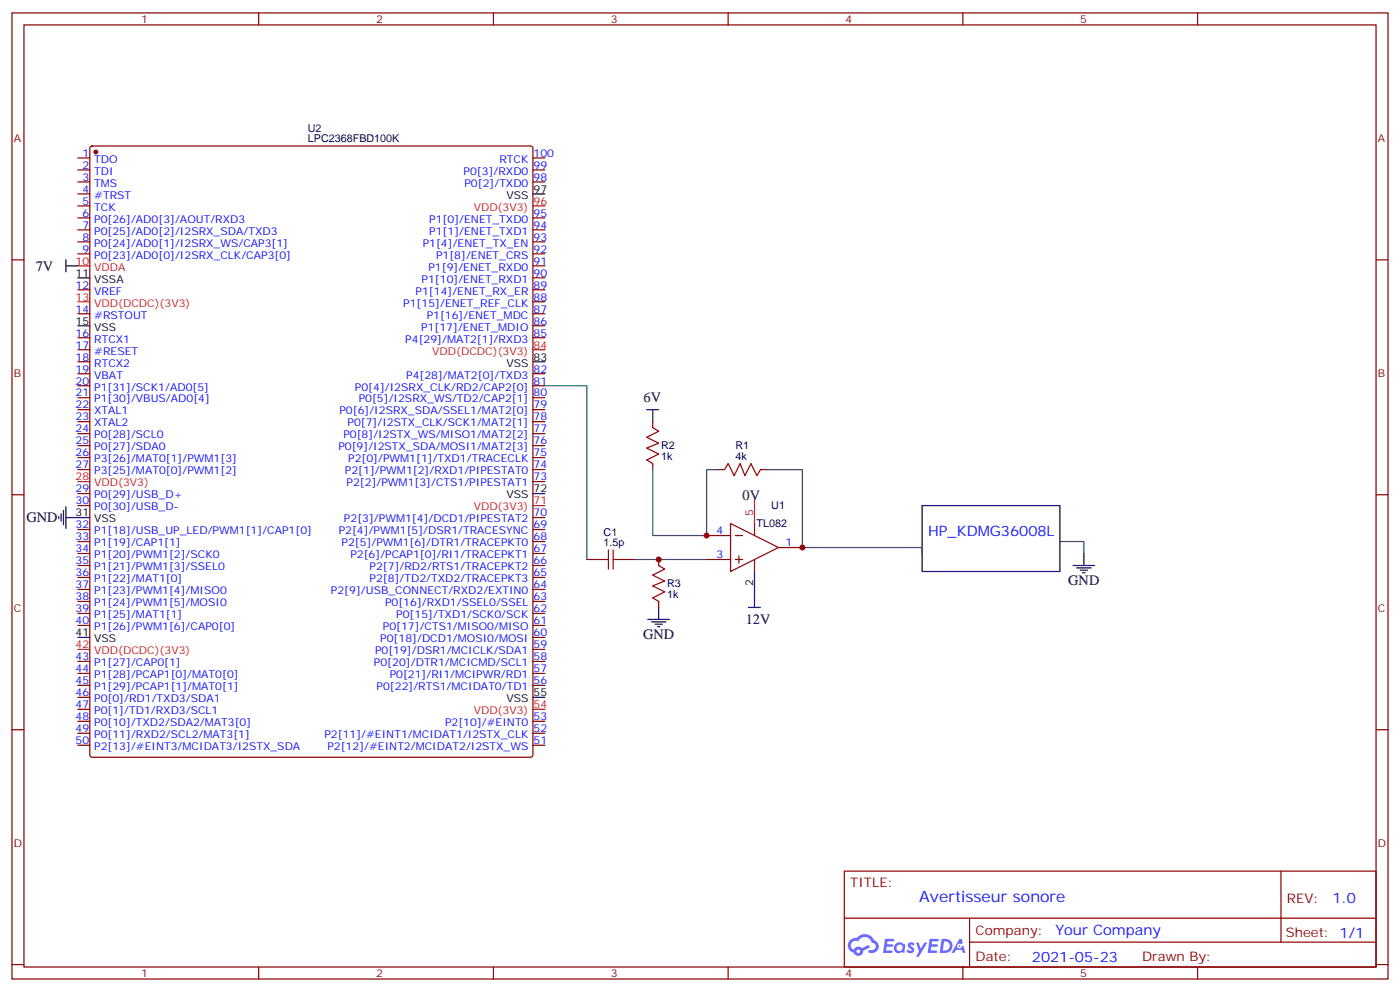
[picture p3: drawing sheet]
<svg xmlns="http://www.w3.org/2000/svg" width="412mm" height="292mm" viewBox="0 0 412 292" stroke-linecap="round" stroke-linejoin="round" font-family="sans-serif">
<defs><g id="words">
<text font-size="4.6" fill="#00f" x="270.8" y="265.4">Avertisseur sonore</text>
<g font-size="4.2">
<text x="10.5" y="79.7">7V</text>
<text x="189.6" y="118.4">6V</text>
<text x="218.7" y="147">0V</text>
<text x="7.8" y="153.7">GND</text>
<text x="314.7" y="172.1">GND</text>
<text x="219.7" y="183.7">12V</text>
<text x="189.4" y="188">GND</text>
</g>
<g font-size="4.2" fill="#00f">
<text x="273.4" y="157.6">HP_KDMG36008L</text>
<text x="392.5" y="265.7">1.0</text>
<text x="310.9" y="275.2">Your Company</text>
<text x="304" y="283">2021-05-23</text>
</g>
<g font-size="3.9" fill="#800">
<text x="250.5" y="261">TITLE:</text>
<text x="379.1" y="265.7">REV:</text>
<text x="287.4" y="275.2">Company:</text>
<text x="378.7" y="275.8">Sheet: 1/1</text>
<text x="287.4" y="282.9">Date:</text>
<text x="336.4" y="282.9">Drawn By:</text>
</g>
<g font-size="3.2" fill="#800">
<text x="41.6" y="6.8">1</text>
<text x="110.8" y="6.8">2</text>
<text x="179.9" y="6.8">3</text>
<text x="249.1" y="6.8">4</text>
<text x="318.2" y="6.8">5</text>
<text x="4.1" y="41.9">A</text>
<text x="405.9" y="41.9">A</text>
<text x="4.1" y="111.1">B</text>
<text x="405.9" y="111.1">B</text>
<text x="4.1" y="180.2">C</text>
<text x="405.9" y="180.2">C</text>
<text x="4.1" y="249.3">D</text>
<text x="405.9" y="249.3">D</text>
<text x="41.6" y="287.6">1</text>
<text x="110.8" y="287.6">2</text>
<text x="179.9" y="287.6">3</text>
<text x="249.1" y="287.6">4</text>
<text x="318.2" y="287.6">5</text>
</g>
<g font-size="3.2" fill="#000080">
<text x="90.7" y="41.9">LPC2368FBD100K</text>
<text x="90.7" y="38.7">U2</text>
<text x="194.7" y="135.5">1k</text>
<text x="194.7" y="132.3">R2</text>
<text x="216.6" y="135.4">4k</text>
<text x="216.6" y="132.2">R1</text>
<text x="227.2" y="149.9">U1</text>
<text x="222.9" y="155.2">TL082</text>
<text x="177.8" y="160.8">1.5p</text>
<text x="177.8" y="157.6">C1</text>
<text x="196.5" y="172.9">R3</text>
<text x="196.5" y="176.1">1k</text>
</g>
<g font-size="3.2" fill="#00f">
<text x="24.3" y="46.1">1</text>
<text x="27.8" y="47.9">TDO</text>
<text x="147.1" y="47.9">RTCK</text>
<text x="157.2" y="46.1">100</text>
<text x="24.3" y="49.7">2</text>
<text x="24.3" y="53.2">3</text>
<text x="27.8" y="51.4">TDI</text>
<text x="136.6" y="51.4">P0[3]/RXD0</text>
<text x="157.2" y="53.2">98</text>
<text x="157.2" y="49.7">99</text>
<text x="24.3" y="56.7">4</text>
<text x="27.8" y="55">TMS</text>
<text x="27.8" y="58.5">#TRST</text>
<text x="136.8" y="55">P0[2]/TXD0</text>
<text x="24.3" y="60.3">5</text>
<text x="24.3" y="63.8">6</text>
<text x="27.8" y="62">TCK</text>
<text x="27.8" y="65.5">P0[26]/AD0[3]/AOUT/RXD3</text>
<text x="126.5" y="65.5">P1[0]/ENET_TXD0</text>
<text x="157.2" y="63.8">95</text>
<text x="24.3" y="67.3">7</text>
<text x="24.3" y="70.8">8</text>
<text x="27.8" y="69.1">P0[25]/AD0[2]/I2SRX_SDA/TXD3</text>
<text x="126.5" y="69.1">P1[1]/ENET_TXD1</text>
<text x="157.2" y="70.8">93</text>
<text x="157.2" y="67.3">94</text>
<text x="24.3" y="74.4">9</text>
<text x="27.8" y="72.6">P0[24]/AD0[1]/I2SRX_WS/CAP3[1]</text>
<text x="27.8" y="76.1">P0[23]/AD0[0]/I2SRX_CLK/CAP3[0]</text>
<text x="124.5" y="72.6">P1[4]/ENET_TX_EN</text>
<text x="128.5" y="76.1">P1[8]/ENET_CRS</text>
<text x="157.2" y="77.9">91</text>
<text x="157.2" y="74.4">92</text>
<text x="124.2" y="83.2">P1[10]/ENET_RXD1</text>
<text x="126.2" y="79.7">P1[9]/ENET_RXD0</text>
<text x="157.2" y="81.4">90</text>
<text x="22.2" y="84.9">12</text>
<text x="27.8" y="86.7">VREF</text>
<text x="122.4" y="86.7">P1[14]/ENET_RX_ER</text>
<text x="157.2" y="88.5">88</text>
<text x="157.2" y="84.9">89</text>
<text x="22.2" y="92">14</text>
<text x="27.8" y="93.8">#RSTOUT</text>
<text x="118.8" y="90.2">P1[15]/ENET_REF_CLK</text>
<text x="125.7" y="93.8">P1[16]/ENET_MDC</text>
<text x="157.2" y="95.5">86</text>
<text x="157.2" y="92">87</text>
<text x="22.2" y="99.1">16</text>
<text x="27.8" y="100.8">RTCX1</text>
<text x="119.4" y="100.8">P4[29]/MAT2[1]/RXD3</text>
<text x="124.1" y="97.3">P1[17]/ENET_MDIO</text>
<text x="157.2" y="99.1">85</text>
<text x="22.2" y="102.6">17</text>
<text x="22.2" y="106.1">18</text>
<text x="27.8" y="104.4">#RESET</text>
<text x="27.8" y="107.9">RTCX2</text>
<text x="22.2" y="109.6">19</text>
<text x="22.2" y="113.2">20</text>
<text x="27.8" y="111.4">VBAT</text>
<text x="119.6" y="111.4">P4[28]/MAT2[0]/TXD3</text>
<text x="157.2" y="113.2">81</text>
<text x="157.2" y="109.6">82</text>
<text x="22.2" y="116.7">21</text>
<text x="27.8" y="114.9">P1[31]/SCK1/AD0[5]</text>
<text x="27.8" y="118.5">P1[30]/VBUS/AD0[4]</text>
<text x="104.5" y="114.9">P0[4]/I2SRX_CLK/RD2/CAP2[0]</text>
<text x="105.7" y="118.5">P0[5]/I2SRX_WS/TD2/CAP2[1]</text>
<text x="157.2" y="116.7">80</text>
<text x="22.2" y="120.2">22</text>
<text x="22.2" y="123.8">23</text>
<text x="27.8" y="122">XTAL1</text>
<text x="27.8" y="125.5">XTAL2</text>
<text x="100" y="122">P0[6]/I2SRX_SDA/SSEL1/MAT2[0]</text>
<text x="102.4" y="125.5">P0[7]/I2STX_CLK/SCK1/MAT2[1]</text>
<text x="157.2" y="123.8">78</text>
<text x="157.2" y="120.2">79</text>
<text x="22.2" y="127.3">24</text>
<text x="22.2" y="130.8">25</text>
<text x="27.8" y="129">P0[28]/SCL0</text>
<text x="101.2" y="129">P0[8]/I2STX_WS/MISO1/MAT2[2]</text>
<text x="157.2" y="130.8">76</text>
<text x="157.2" y="127.3">77</text>
<text x="22.2" y="134.3">26</text>
<text x="22.2" y="137.9">27</text>
<text x="27.8" y="132.6">P0[27]/SDA0</text>
<text x="27.8" y="136.1">P3[26]/MAT0[1]/PWM1[3]</text>
<text x="99.7" y="132.6">P0[9]/I2STX_SDA/MOSI1/MAT2[3]</text>
<text x="102.6" y="136.1">P2[0]/PWM1[1]/TXD1/TRACECLK</text>
<text x="157.2" y="137.9">74</text>
<text x="157.2" y="134.3">75</text>
<text x="27.8" y="139.6">P3[25]/MAT0[0]/PWM1[2]</text>
<text x="101.6" y="139.6">P2[1]/PWM1[2]/RXD1/PIPESTAT0</text>
<text x="102.1" y="143.2">P2[2]/PWM1[3]/CTS1/PIPESTAT1</text>
<text x="157.2" y="141.4">73</text>
<text x="22.2" y="144.9">29</text>
<text x="22.2" y="148.4">30</text>
<text x="27.8" y="146.7">P0[29]/USB_D+</text>
<text x="22.2" y="155.5">32</text>
<text x="27.8" y="150.2">P0[30]/USB_D-</text>
<text x="101.3" y="153.7">P2[3]/PWM1[4]/DCD1/PIPESTAT2</text>
<text x="157.2" y="155.5">69</text>
<text x="157.2" y="152">70</text>
<text x="22.2" y="159">33</text>
<text x="27.8" y="157.3">P1[18]/USB_UP_LED/PWM1[1]/CAP1[0]</text>
<text x="27.8" y="160.8">P1[19]/CAP1[1]</text>
<text x="99.8" y="157.3">P2[4]/PWM1[5]/DSR1/TRACESYNC</text>
<text x="100.6" y="160.8">P2[5]/PWM1[6]/DTR1/TRACEPKT0</text>
<text x="157.2" y="159">68</text>
<text x="211.1" y="157.3">4</text>
<text x="231.4" y="160.8">1</text>
<text x="22.2" y="162.6">34</text>
<text x="22.2" y="166.1">35</text>
<text x="27.8" y="164.3">P1[20]/PWM1[2]/SCK0</text>
<text x="27.8" y="167.9">P1[21]/PWM1[3]/SSEL0</text>
<text x="103.2" y="164.3">P2[6]/PCAP1[0]/RI1/TRACEPKT1</text>
<text x="108.9" y="167.9">P2[7]/RD2/RTS1/TRACEPKT2</text>
<text x="157.2" y="166.1">66</text>
<text x="157.2" y="162.6">67</text>
<text x="211.1" y="164.3">3</text>
<text x="22.2" y="169.6">36</text>
<text x="22.2" y="173.1">37</text>
<text x="27.8" y="171.4">P1[22]/MAT1[0]</text>
<text x="108.9" y="171.4">P2[8]/TD2/TXD2/TRACEPKT3</text>
<text x="157.2" y="173.1">64</text>
<text x="157.2" y="169.6">65</text>
<text x="22.2" y="176.7">38</text>
<text x="27.8" y="174.9">P1[23]/PWM1[4]/MISO0</text>
<text x="27.8" y="178.4">P1[24]/PWM1[5]/MOSI0</text>
<text x="97.5" y="174.9">P2[9]/USB_CONNECT/RXD2/EXTIN0</text>
<text x="113.4" y="178.4">P0[16]/RXD1/SSEL0/SSEL</text>
<text x="157.2" y="176.7">63</text>
<text x="22.2" y="180.2">39</text>
<text x="22.2" y="183.7">40</text>
<text x="27.8" y="182">P1[25]/MAT1[1]</text>
<text x="27.8" y="185.5">P1[26]/PWM1[6]/CAP0[0]</text>
<text x="112.8" y="185.5">P0[17]/CTS1/MISO0/MISO</text>
<text x="116.7" y="182">P0[15]/TXD1/SCK0/SCK</text>
<text x="157.2" y="183.7">61</text>
<text x="157.2" y="180.2">62</text>
<text x="112" y="189">P0[18]/DCD1/MOSI0/MOSI</text>
<text x="157.2" y="190.8">59</text>
<text x="157.2" y="187.3">60</text>
<text x="22.2" y="194.3">43</text>
<text x="22.2" y="197.8">44</text>
<text x="27.8" y="196.1">P1[27]/CAP0[1]</text>
<text x="110.2" y="196.1">P0[20]/DTR1/MCICMD/SCL1</text>
<text x="110.5" y="192.5">P0[19]/DSR1/MCICLK/SDA1</text>
<text x="157.2" y="197.8">57</text>
<text x="157.2" y="194.3">58</text>
<text x="22.2" y="201.4">45</text>
<text x="27.8" y="199.6">P1[28]/PCAP1[0]/MAT0[0]</text>
<text x="27.8" y="203.1">P1[29]/PCAP1[1]/MAT0[1]</text>
<text x="110.9" y="203.1">P0[22]/RTS1/MCIDAT0/TD1</text>
<text x="114.8" y="199.6">P0[21]/RI1/MCIPWR/RD1</text>
<text x="157.2" y="201.4">56</text>
<text x="22.2" y="204.9">46</text>
<text x="22.2" y="208.4">47</text>
<text x="27.8" y="206.7">P0[0]/RD1/TXD3/SDA1</text>
<text x="22.2" y="211.9">48</text>
<text x="22.2" y="215.5">49</text>
<text x="27.8" y="210.2">P0[1]/TD1/RXD3/SCL1</text>
<text x="27.8" y="213.7">P0[10]/TXD2/SDA2/MAT3[0]</text>
<text x="131.1" y="213.7">P2[10]/#EINT0</text>
<text x="157.2" y="215.5">52</text>
<text x="157.2" y="211.9">53</text>
<text x="22.2" y="219">50</text>
<text x="27.8" y="217.2">P0[11]/RXD2/SCL2/MAT3[1]</text>
<text x="27.8" y="220.8">P2[13]/#EINT3/MCIDAT3/I2STX_SDA</text>
<text x="95.6" y="217.2">P2[11]/#EINT1/MCIDAT1/I2STX_CLK</text>
<text x="96.4" y="220.8">P2[12]/#EINT2/MCIDAT2/I2STX_WS</text>
<text x="157.2" y="219">51</text>
</g>
<g font-size="3.2">
<text x="149.2" y="58.5">VSS</text>
<text x="157.2" y="56.7">97</text>
<text x="22.2" y="81.4">11</text>
<text x="27.8" y="83.2">VSSA</text>
<text x="22.2" y="95.5">15</text>
<text x="27.8" y="97.3">VSS</text>
<text x="149.2" y="107.9">VSS</text>
<text x="157.2" y="106.1">83</text>
<text x="149.2" y="146.7">VSS</text>
<text x="157.2" y="144.9">72</text>
<text x="22.2" y="152">31</text>
<text x="27.8" y="153.7">VSS</text>
<text x="221.9" y="172.3" transform="rotate(-90 221.9 172.3)">2</text>
<text x="22.2" y="187.3">41</text>
<text x="27.8" y="189">VSS</text>
<text x="149.2" y="206.7">VSS</text>
<text x="157.2" y="204.9">55</text>
</g>
<g font-size="3.2" fill="#f00">
<text x="139.5" y="62">VDD(3V3)</text>
<text x="157.2" y="60.3">96</text>
<text x="22.2" y="77.9">10</text>
<text x="27.8" y="79.7">VDDA</text>
<text x="22.2" y="88.5">13</text>
<text x="27.8" y="90.2">VDD(DCDC)(3V3)</text>
<text x="127.3" y="104.4">VDD(DCDC)(3V3)</text>
<text x="157.2" y="102.6">84</text>
<text x="22.2" y="141.4">28</text>
<text x="27.8" y="143.2">VDD(3V3)</text>
<text x="157.2" y="148.4">71</text>
<text x="139.5" y="150.2">VDD(3V3)</text>
<text x="221.9" y="152" transform="rotate(-90 221.9 152)">5</text>
<text x="22.2" y="190.8">42</text>
<text x="27.8" y="192.5">VDD(DCDC)(3V3)</text>
<text x="157.2" y="208.4">54</text>
<text x="139.5" y="210.2">VDD(3V3)</text>
</g>
</g></defs>
<g fill="none" stroke="#870000" stroke-width=".35">
<path d="M3.5 3.8h405.4v284.3h-405.4zM7.1 7.3h398.2v277.3h-398.2zM76.2 3.8v3.5M145.3 3.8v3.5M214.5 3.8v3.5M283.6 3.8v3.5M352.8 3.8v3.5M3.5 76.5h3.6M405.3 76.5h3.6M3.5 145.6h3.6M405.3 145.6h3.6M3.5 214.8h3.6"/>
<path d="M405.3 214.8h3.6M248.7 256.4h156.6v28.2h-156.6zM377.3 256.4v20.9M248.7 270.2h156.5M285.6 277.3h119.6M285.6 270.2v14.2M3.5 283.9h3.6M76.2 284.6v3.5M145.3 284.6v3.5M214.5 284.6v3.5M283.6 284.6v3.5M352.8 284.6v3.5"/>
<path d="M405.3 283.9h3.6"/>
</g>
<g fill="#5487ff">
<path d="M267.7 277.6a1.22 1.22 0 0 1 1.7 .2l-.4 .6a.47 .47 0 0 0-.3-.4 .47 .47 0 0 0-.5 .2l.1 .2a1.14 1.14 0 0 1 .8 1.8 1.14 1.14 0 0 1-1.9 0l-.2-.2 .5-.6 .7 .5a.29 .29 0 0 0 .3-.3 .29 .29 0 0 0-.2-.3 1.04 1.04 0 0 1-.6-1.7z"/>
<path d="M260.7 276.3h2.4l.3 .2-.2 .5-1.8 .1-.1 .8h1.5l.3 .4-.3 .4h-1.6l-.2 1.1h1.7l.2 .3-.2 .3-2.6 .1z"/>
<path d="M273.8 276.3h2.4l.3 .2-.1 .5-1.8 .1-.2 .8h1.6l.3 .4-.4 .4h-1.6l-.1 1.1h1.7l.2 .3-.2 .3-2.6 .1z"/>
<path d="M282.6 276.3h.7l.3 1.3-.6 .3a.69 .69 0 0 0-1 .3 .69 .69 0 0 0 .4 .9 .69 .69 0 0 0 .9-.6l.5-.2 .6 2.2h-.8l-.2-.9h-1.8l-.5 .9h-.8z"/>
<path d="M269.8 277.4h.8l.6 1.8 1.1-1.8h.9l-2.6 4.2h-.8l.9-1.5z"/>
<path d="M277.4 276.3l-.6 4.2h1.3a2.11 2.11 0 0 0 2.5-2.1 2.11 2.11 0 0 0-2.5-2.1zM278.1 277.1a1.39 1.39 0 0 1 1.7 1.4 1.39 1.39 0 0 1-1.8 1.3h-.3z"/>
<path d="M263.7 277.9a1.54 1.54 0 0 0-.1 2.2 1.54 1.54 0 0 0 2.2 .1l.6 .3 .3-2.3-.2-.3h-.4a1.49 1.49 0 0 0-2.4 0zM264 278.9a.94 .94 0 0 1 1.8 0 .94 .94 0 0 1-1.8 0z"/>
<path d="M250.4 276.7a2.18 2.18 0 0 0 1.1 3.7 1.44 1.44 0 0 0 1.6 .9 1.44 1.44 0 0 0 1.2-1.4l2-1.1-.5-.7-1.9 1a1.47 1.47 0 0 0-2.4 .4 1.39 1.39 0 0 1-.7-1.9 1.39 1.39 0 0 1 2-.5 2.12 2.12 0 0 1 2.2-1.3 2.12 2.12 0 0 1 1.9 1.7 1.14 1.14 0 0 1 1.1 1.4 1.14 1.14 0 0 1-1.7 .7 .43 .43 0 0 0-.5 .4 .43 .43 0 0 0 .4 .5 1.98 1.98 0 0 0 2.5-1.2 1.98 1.98 0 0 0-1.2-2.6 3.1 3.1 0 0 0-5.3-.6l-.9 .1zM252.3 280a.55 .55 0 0 1 1.1 0 .55 .55 0 0 1-1.1 0z"/>
<circle cx="282.6" cy="278.4" r=".26"/>
</g>
<g fill="none" stroke="#000" stroke-width=".35">
<path d="M157 57.1h3.5M19.4 78.2h3.5M19.4 76.5v3.5M22.9 81.8h3.6M22.9 95.9h3.6M157 106.5h3.5M190.5 120.6h3.5M192.3 120.6v3.5M17.3 152v.7M18 151.3v2.1M18.7 150.2v4.2M19.4 152.3h7.1"/>
<path d="M19.4 149.2v6.3M157 145.3h3.5M271.6 148.8h40.6v19.4h-40.6zM194 178.8v3.5M220.5 178.8h3.5M222.2 168.2v10.6M316.1 166.4h6.3M317.1 167.1h4.3M318.2 167.9h2.1M318.9 168.6h.7M319.3 162.9v3.5M22.9 187.6h3.6"/>
<path d="M190.9 182.3h6.3M191.9 183h4.2M193 183.7h2.1M193.7 184.4h.7M157 205.2h3.5"/>
</g>
<path d="M192.3 125.9l1.7 1-3.5 1.8 3.5 1.8-3.5 1.4 3.5 1.7-3.5 1.8 1.8 1.1M213.4 138.2l1.1-1.7 1.8 3.5 1.7-3.5 1.4 3.5 1.8-3.5 1.8 3.5 1-1.8M176.4 164.7h2.8M179.2 161.9v5.6M180.6 164.7h2.8M180.6 161.9v5.6M194 166.4l1.8 1.1-3.5 1.8 3.5 1.7-3.5 1.4 3.5 1.8-3.5 1.8 1.7 1" fill="none" stroke="#a10000" stroke-width=".35"/>
<g fill="none" stroke="#870000" stroke-width=".35">
<path d="M22.9 46.5h3.6M22.9 50h3.6M22.9 53.6h3.6M22.9 57.1h3.6M26.7 43.2l.5-.2h129.1l.5 .2 .2 .5v178.5l-.2 .5-.5 .2h-129.1l-.5-.2-.2-.5v-178.5zM157 46.5h3.5M157 50h3.5M157 53.6h3.5M22.9 60.6h3.6M22.9 64.1h3.6M22.9 67.7h3.6M22.9 71.2h3.6"/>
<path d="M22.9 74.7h3.6M157 64.1h3.5M157 67.7h3.5M157 71.2h3.5M157 74.7h3.5M157 78.2h3.5M22.9 85.3h3.6M22.9 92.4h3.6M22.9 99.4h3.6M157 85.3h3.5M157 92.4h3.5M157 99.4h3.5"/>
<path d="M157 95.9h3.5M157 88.8h3.5M157 81.8h3.5M22.9 102.9h3.6M22.9 106.5h3.6M22.9 110h3.6M22.9 113.5h3.6M22.9 117.1h3.6M157 110h3.5M157 113.5h3.5M157 117.1h3.5M22.9 138.2h3.6"/>
<path d="M22.9 120.6h3.6M22.9 124.1h3.6M22.9 127.6h3.6M22.9 131.2h3.6M22.9 134.7h3.6M157 138.2h3.5M157 120.6h3.5M157 124.1h3.5M157 127.6h3.5M157 131.2h3.5M157 134.7h3.5M192.3 124.1v1.8"/>
<path d="M192.3 136.5v1.7M211.7 138.2h1.7M224 138.2h1.8M22.9 145.3h3.6M22.9 148.8h3.6M22.9 155.9h3.6M22.9 159.4h3.6M157 155.9h3.5M157 159.4h3.5M157 152.3h3.5M157 141.7h3.5M208.1 157.6h7.1"/>
<path d="M215.2 154.1l14.1 7-14.1 7.1zM216.6 157.6h2.1M222.2 154.1v3.5M22.9 162.9h3.6M22.9 166.4h3.6M22.9 170h3.6M22.9 173.5h3.6M22.9 177h3.6M157 162.9h3.5M157 166.4h3.5M157 170h3.5M157 173.5h3.5"/>
<path d="M157 177h3.5M172.9 164.7h3.5M183.4 164.7h3.6M194 164.7v1.7M194 177v1.8M208.1 164.7h7.1M216.6 164.7h2.1M217.7 163.6v2.1M222.2 164.7v3.5M229.3 161.1h7.1M22.9 180.6h3.6M22.9 184.1h3.6"/>
<path d="M22.9 194.7h3.6M22.9 198.2h3.6M157 180.6h3.5M157 184.1h3.5M157 194.7h3.5M157 198.2h3.5M157 191.1h3.5M157 187.6h3.5M22.9 201.7h3.6M22.9 205.2h3.6M22.9 208.8h3.6M22.9 212.3h3.6"/>
<path d="M22.9 215.8h3.6M22.9 219.4h3.6M157 201.7h3.5M157 212.3h3.5M157 215.8h3.5M157 219.4h3.5"/>
</g>
<path d="M160.5 113.5h12.4v51.2M192.3 138.2v19.4h15.8v-19.4h3.6M225.8 138.2h10.6v22.9h35.2v1.8M312.2 159.4h7.1v3.5M187 164.7h21.1" fill="none" stroke="#008700" stroke-width=".35"/>
<path d="M22.9 78.2h3.6M157 60.6h3.5M22.9 88.8h3.6M157 102.9h3.5M22.9 141.7h3.6M157 148.8h3.5M222.2 147v7.1M22.9 191.1h3.6M157 208.8h3.5" fill="none" stroke="#f00" stroke-width=".35"/>
<circle cx="28.2" cy="44.7" r=".53" fill="#870000" stroke="#870000" stroke-width=".35"/>
<g fill="#c00">
<circle cx="236.4" cy="161.1" r=".88"/>
<circle cx="208.1" cy="157.6" r=".88"/>
<circle cx="194" cy="164.7" r=".88"/>
</g>
<use href="#words"/>
</svg>
